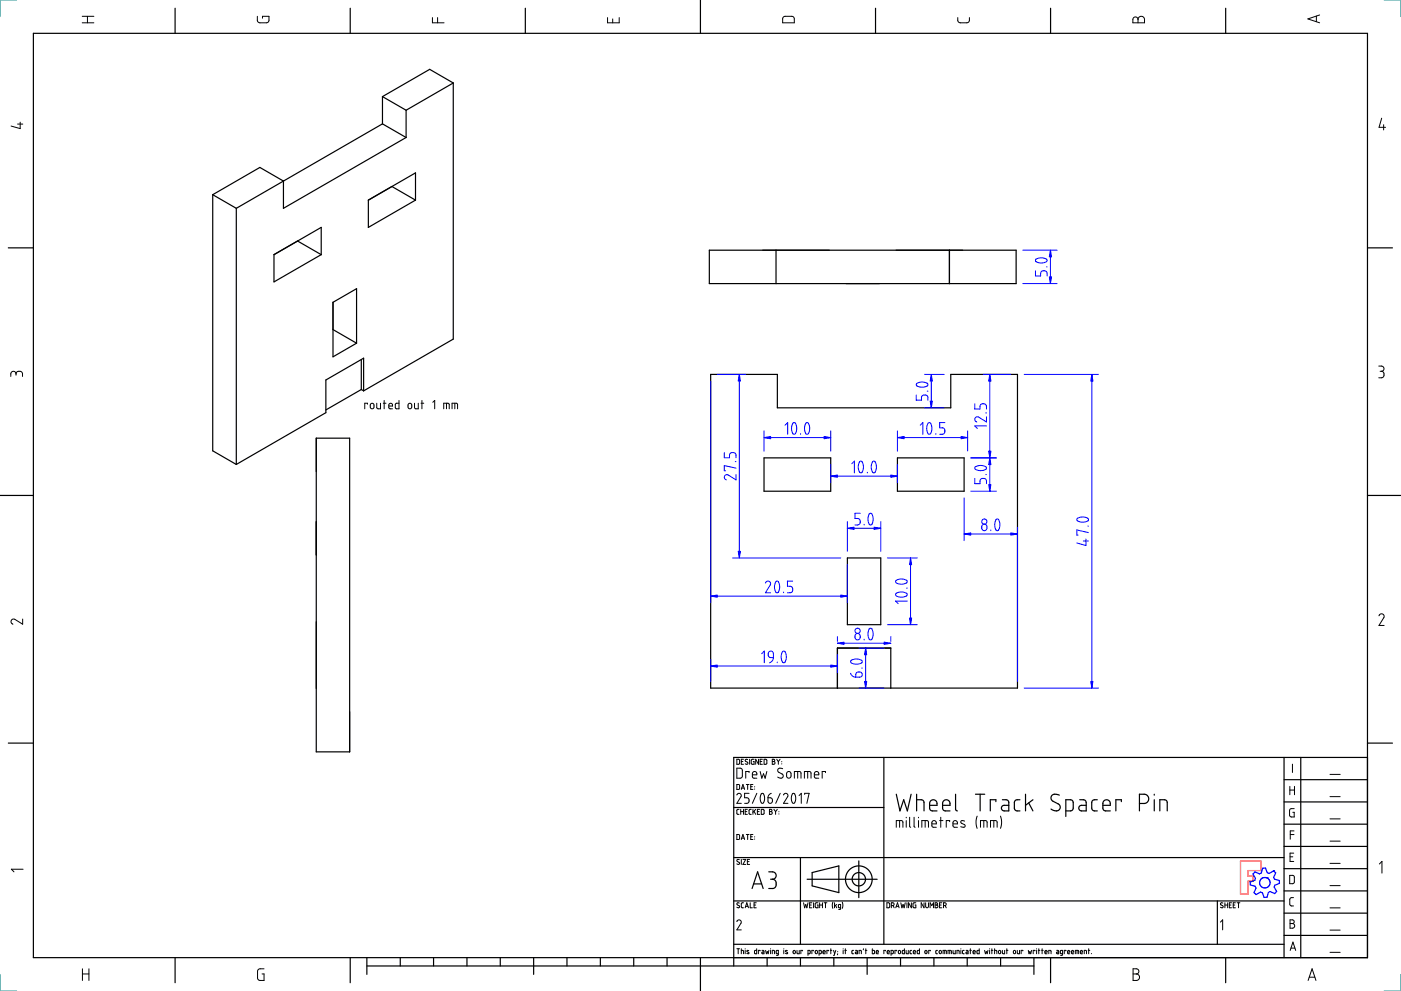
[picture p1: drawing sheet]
<svg xmlns="http://www.w3.org/2000/svg" width="420mm" height="297mm" viewBox="0 0 420 297" stroke-linecap="round" stroke-linejoin="round" font-family="sans-serif">
<g fill="none" stroke="#000" stroke-width=".36">
<path d="M210.1 0v10M10 10h400.1v277h-400.1zM52.5 2.5v7.5M105 2.5v7.5M157.5 2.5v7.5M262.6 2.5v7.5M315.1 2.5v7.5M367.6 2.5v7.5M2.5 74.3h7.5M410.1 74.3h7.5M0 148.5h10M410.1 148.5h10"/>
<path d="M2.5 222.7h7.5M265.1 227v56M385.1 233.7h25M385.1 227v60M390.1 227v60M410.1 222.7h7.5M410.1 227h-190.1v62.5M220 257h165.1M220 242h45.1M240.1 257v26M257.6 258v11M385.1 253.7h25"/>
<path d="M385.1 247h25M385.1 240.4h25M220 270h165.1M242.1 263.5h21M243.6 261.5l8-2v8l-8-2zM365.1 270v13M385.1 273.7h25M385.1 267h25M385.1 260.4h25M52.5 287v7.6M105 287v7.6M110 289.5h200.1"/>
<path d="M110 287v5.1M120 287v2.5M130 287v2.5M140 287v2.5M150 287v2.5M160 287v5.1M170 287v2.5M180 287v2.5M190.1 287v2.5M200 287v2.5M210.1 287v10.1M220 283h165.1"/>
<path d="M230.1 287v2.5M240.1 287v2.5M250.1 287v2.5M260.1 287v5.1M270.1 287v2.5M280.1 287v2.5M290.1 287v2.5M300.1 287v2.5M310.1 287v5.1M315.1 287v7.6M367.6 287v7.6M385.1 280.4h25"/>
</g>
<path d="M372 258.1h6.1v2.8h-3.9v1.7h1.6v1.5h-1.6v4h-2.2z" fill="none" stroke="#f00" stroke-width=".36"/>
<circle cx="372" cy="258.1" r=".18" fill="#f00"/>
<path d="M376.4 261.3l1.3 .6 .6-.2 .4-1.5h.8l.6 1.4 .5 .2 1.3-.8 .7 .6-.6 1.4 .2 .5 1.5 .4v.9l-1.4 .5-.2 .6 .8 1.3-.6 .6-1.4-.6-.5 .3-.4 1.4-.9 .1-.5-1.4-.6-.2-1.3 .7-.6-.6 .6-1.3-.3-.6-1.4-.3-.1-.9 1.4-.6 .2-.5-.7-1.3z" fill="none" stroke="#00f" stroke-width=".36"/>
<circle cx="381.9" cy="261" r=".18" fill="#00f"/>
<circle cx="379.3" cy="264.6" r="1.57" fill="none" stroke="#00f" stroke-width=".36"/>
<circle cx="380" cy="263.2" r=".18" fill="#00f"/>
<g fill="none" stroke="#000" stroke-width=".36">
<path d="M114.7 29v8.1M114.7 37.1l-29.7 17.2M114.7 29l7.1 4M114.7 37.1l7.1 4.1M121.8 33v8.2M135.9 24.9v76.7l-26.8 15.6M135.9 24.9l-7-4.1-14.2 8.2M135.9 24.9l-14.1 8.1M63.8 58.4l7.1 4M63.8 58.4v76.7l7.1 4.1M85 54.3l-7.1-4.1-14.1 8.2M85 54.3l-14.1 8.1"/>
<path d="M110.5 60l7-4.1 7.1 4.1M110.5 60l14.1-8.2v8.2M110.5 60v8.2l14.1-8.2M121.8 41.2l-36.8 21.2v-8.1M70.9 62.4v76.8M82.2 76.3l7-4.1 7.1 4.1M82.2 76.3l14.1-8.1v8.1M82.2 76.3v8.2l14.1-8.2M212.7 75h92v10h-92zM232.7 75v10M284.7 75v10M99.9 90.6l7-4.1v16.4l-7 4.1z"/>
<path d="M99.9 98.8l7 4.1M108.4 116.8l.7 .4M108.4 116.8l-10.7 6.1M108.4 107.8v9M109.1 117.2v-9.8l-11.4 6.5v9.8l-26.8 15.5M213.1 112.2h20v10h52v-10h20v94h-92zM94.8 131.3h10.1v94.1h-10.1zM229.1 137.2h20v10h-20zM269.1 137.2h20v10h-20zM254.1 167.2h10v20h-10zM251.1 206.2v-12h16v12M268.8 238.1l1.1 5 1.1-3.4 1.1 3.4 1.1-5"/>
<path d="M274.9 239.7h1.6l.5 .4 .1 3M274.9 238.1v5M286.6 238.1v4.5l.5 .5M292.5 238.1h2.8M293.9 238.1v5M300.6 239.7h1.3l.6 .5v2.9h-1.4l-.6-.3-.2-.6 .4-.7 1.8-.1M305.9 239.7l-1.2 .1-.5 .7 .1 2.1 .5 .4 1.1 .1M307.6 238.1v5M309.8 239.7l-2.2 1.7M317.7 238.3l-1.7-.2-.6 .4-.2 .8 .4 .8 2.1 1.1 .3 .6-.2 .7-.9 .6-.8-.1-.9-.5M323.8 239.7l1.4 .1 .6 .8v2.5l-2-.2-.3-.8 .4-.6 1.9-.1M329.1 239.7l-1.2 .1-.5 .7 .1 2.1 .5 .4 1.1 .1"/>
<path d="M346.2 238.1v.2M346.2 239.7v3.4M278.8 241.4h2.2v-.9l-.4-.6-.8-.2-.8 .4-.2 .6v1.6l.5 .7 1.7 .1M282.7 241.4h2.2v-.9l-.4-.5-.8-.3-.8 .4-.2 .6v1.6l.6 .7 1.6 .1M298.7 240.3v-.6h-1.7v3.4M308.5 240.7l1.3 2.4M319.6 243.1l1.6-.1 .6-.4 .1-2.1-.5-.7-1.8-.1v5M330.8 241.4h2.2l-.1-.9-.3-.5-.8-.3-.8 .4-.2 .6v1.6l.6 .7 1.6 .1M336.3 240.3v-.6h-1.7v3.4M341.7 240.8h1.5l.8-.3 .5-1-.3-1-.9-.4h-1.6v5M347.8 243.1v-3.4h1.6l.5 .4 .2 3M225.6 266.3l1.6-5 1.7 5"/>
<path d="M226 264.9h2.4M230.5 261.3l1.5 .1 .7 .6 .1 .6-.3 .6-.9 .3M231.1 263.5h.5M231.6 263.5l1 .6 .1 1.5-.8 .7h-1.4"/>
<circle cx="257.6" cy="263.5" r="4"/>
<circle cx="257.6" cy="263.5" r="2"/>
</g>
<path d="M5 0h-5v5M415.1 0h5v5M0 292.1v5h5M420.1 292.1v5h-5" fill="none" stroke="#007f7f" stroke-width=".3"/>
<g fill="none" stroke="#000" stroke-width=".3">
<path d="M24.7 6.8h3.5M24.7 4.9h3.5M26.2 4.9v1.9M77.2 4.9v1.4l.5 .5h2.2l.7-.5 .1-1.4h-2v.6M129.7 5.3v1.5h3.5M131.2 5.3v1.5M182.2 5.3v1.5h3.5v-1.5M183.7 5.7v1.1M234.9 5.2l.5-.3h2.3l.5 .6v1.3h-3.5zM287.2 5.3l.1 1 .7 .5 2.3-.1 .4-.4v-1M339.9 5.4l.4-.3h.5l.5 .8 .4-.8 .9-.1 .6 .6v1.2h-3.5zM341.3 5.9v.9"/>
<path d="M394.8 4.8v1.7M395.8 4.5l-3.6 1.2 3.6 1.1M5.3 37.2h1.5M6.1 36.6v1.9l-2.8-.7M414.4 35.4l-.8 2.8h1.9M415 37.4v1.5M4.8 112.1l-.3-.7h-.8l-.4 .4-.1 1M4.8 112.1l.4-.7 1-.1 .5 .5 .1 1M4.8 112.1v.4M413.5 109.7h1l.5 .4-.1 .9-.6 .3M413.9 111.3h.4M414.3 111.3l.7 .4v1.1l-.5 .4h-1"/>
<path d="M110.2 121.2v-.3h-.8v1.6M111.1 121.1l.5-.2 .5 .2 .1 .9-.3 .4-.5 .1-.3-.3zM113 120.9v1.3l.3 .3h.8v-1.6M114.9 120.9h.9M115.2 120v2.5M116.6 121.7h1.1l-.2-.7-.4-.1-.3 .1-.2 1.2 .3 .3h.8M119.7 120v2.5l-1-.1-.1-1.4 1.1-.1M122.5 121.1l.6-.2 .3 .3v1l-.3 .3h-.4l-.3-.3zM124.3 120.9v1.3l.3 .3h.8v-1.6M126.3 120.9h.8M126.5 120v2.5M129.8 120.6l.6-.6v2.5"/>
<path d="M133.1 122.5v-1.6l1.5 .1 .1 1.5M133.9 120.9v1.6M135.6 122.5v-1.6l1.5 .1 .1 1.5M136.4 120.9v1.6M6.8 185.5v1.6l-2.5-1.5h-.6l-.4 .9 .6 .6M413.6 184.6l.6-.6 .8 .3 .1 .7-1.5 2.5h1.5M221 227.6h.5l.3 .2v1l-.2 .3h-.6zM221 235.1h.6l.2 .3v.9l-.2 .3h-.6zM221 230.3h1.2l.4 .4v2l-.4 .5-1.2 .1zM221 238.3l.6-.5 .7 .4-.1 .6-1.2 2h1.3M222.3 228.3h.5M222.3 236.6l.5-1.5 .5 1.5"/>
<path d="M222.4 236.2h.8M223 227.6h-.7v1.5h.7M223.8 235.1h.8M224.2 227.7l-.5-.1-.2 .4 .8 .6v.3l-.4 .2-.4-.2M224.2 235.1v1.5M224.6 237.8h-1.3v1.3l.9 .1 .4 .5-.2 .9-1.1 .2M224.6 231.6v-.4h-1v2.1M224.8 227.6v1.5M225.1 235.8h.5M225.6 232.2h1.4l-.3-.8-.5-.2-.4 .3-.2 1.3 .4 .4 1 .1M225.8 235.1h-.7v1.5h.7M226.1 227.6l-.8 .2 .1 1.2 .7 .1v-.8h-.2"/>
<path d="M226.3 235.8v.1M226.3 236.5v.1M227 237.8l-1.4 3M227.5 227.6v1.5l-.9-1.5v1.5M228 228.3h.5M228 231.2l.5 2.1 .5-1.4 .5 1.4 .5-2.1M228.3 238l.6-.1 .4 .9-.1 1.3-.5 .7-.4-.1-.3-1.1zM228.6 227.6h-.6v1.5h.6M229.2 227.6l.8 .2v1l-.3 .3h-.5zM230.3 239.1h.8l.5 .4v.7l-.2 .5-.5 .1-.5-.3zM231.3 237.8l-.7 .5-.3 .8M231.6 227.6l.7 .2v.3l-.3 .2 .4 .2-.2 .5-.6 .1z"/>
<path d="M231.6 228.3h.4M232.9 227.6l.5 .7M233.4 228.3v.8M233.9 227.6l-.5 .7M234 237.8l-1.4 3M234.4 228.3h.1M234.4 228.9v.1M234.7 230.4l-1-.1-.4 .3-.1 .5 .2 .3 1.3 .7 .1 .8-.6 .4-1-.4M235 238.3l.6-.5 .7 .4-.1 .6-1.2 2h1.3M236 231.5l.6-.3 .6 .4v1.1l-.4 .5h-.5l-.4-.4zM237.7 237.9h.6l.3 .9-.1 1.3-.4 .7-.5-.2-.3-1zM238.2 233.3v-2.1l1.9 .2 .1 1.9"/>
<path d="M239.2 231.2v2.1M239.6 238.5l.7-.7v3M241.2 233.3v-2.1l1.9 .2 .1 1.9M241.3 238.1v-.3h1.4l-.7 3M242.2 231.2v2.1M244.2 232.2h1.4l-.3-.8-.5-.2-.4 .3-.2 1.3 .4 .4 1 .1M247.6 231.6v-.4h-1v2.1M386.8 235.7v2.5M386.8 236.8h1.4M387.6 229v2.5M388.2 235.7v2.5M398.9 232.1h3"/>
<path d="M398.9 238.8h3M221 250.1h.6l.2 .3v1l-.2 .2h-.6zM221.6 242.6l-.6 .2v1.1l.6 .2M221.7 257.7l-.5-.1-.2 .4 .7 .5 .1 .4-.3 .2-.5-.2M222.1 242.6v1.5M222.1 243.3h.9M222.3 257.6v1.5M222.3 251.6l.5-1.5 .5 1.5M222.4 251.2h.8M222.8 257.6h.8l-.8 1.5h.8M223 242.6v1.5M223.5 243.3h.5"/>
<path d="M223.8 250.1h.8M224.1 258.3h.5M224.1 242.6h-.6v1.5h.6M224.2 250.1v1.5M224.8 257.6h-.7v1.5h.7M225.1 250.8h.5M225.3 242.6h-.4l-.3 .3 .1 1 .6 .2M225.8 250.1h-.7v1.5h.7M225.8 242.6v1.5M226.1 243.2l.5 .9M226.3 250.8v.1M226.3 251.5h.1"/>
<path d="M226.6 242.6l-.8 .9M227.1 243.3h.5M227.8 242.6h-.7v1.5h.7M228.3 242.6l.8 .2 .1 1-.3 .3h-.6zM230.8 242.6l.7 .2-.3 .5 .3 .1 .1 .3-.3 .4h-.5zM230.8 243.3h.4M232.1 242.6l.5 .7M232.6 243.3v.8M233.1 242.6l-.5 .7M233.6 243.3h.1M233.6 243.9v.1M268.8 248v-2l1.9 .1 .1 1.9"/>
<path d="M269.8 246v2M271.8 245v.1M271.8 246v2M272.8 245v2.7l.3 .3M274.1 245v2.7l.3 .3M275.5 245v.1M275.5 246v2M276.5 248v-2l1.8 .1 .1 1.9M277.5 246v2M279.5 247h1.3l-.2-.9-.6-.1-.4 .2-.1 1.4 .3 .3 1 .1M281.8 246h1M282.1 245v3"/>
<path d="M284.8 246.3v-.3h-1v2M285.8 247h1.3l-.2-.9-.5-.1-.5 .3-.1 1.2 .4 .4 .9 .1M289.3 246.1l-.8-.1-.4 .4 1.2 .8 .1 .6-.3 .2-1-.2M293.1 244.6l-.4 1.5 .4 2.2M294 248v-2l1.9 .1 .1 1.9M295 246v2M297.1 248v-2l1.8 .1 .1 1.9M298 246v2M300 244.6l.4 1.5-.4 2.2M386.9 256.8h.8M386.9 250.1h1.2M388 255.7h-1.1v2.5h1.1"/>
<path d="M388.1 249h-1.2v2.5M388.1 242.4h-.9l-.4 .4-.1 1.6 .3 .4 1.1 .1v-1.4h-.4M398.9 245.4h3M398.9 252.1h3M398.9 258.8h3M413.7 259l.7-.8v3.5M6.9 260.5h-3.5l.8 .8M221 276.2l.2-.4 .5-.1 .4 .2 .2 .5-1.3 2.3h1.3M221.7 270.7l-.5-.1-.2 .4 .7 .5 .1 .4-.4 .2-.4-.2M223 270.6l-.7 .2 .1 1.2 .6 .1M223.5 272.1l.5-1.5 .5 1.5M223.6 271.7h.7"/>
<path d="M225 270.6v1.5h.6M226.1 271.3h.5M226.8 270.6h-.7v1.5h.7M241 270.6l.3 1.5 .3-1 .4 1 .3-1.5M242.8 271.3h.5M243.5 270.6h-.7v1.5h.7M244 270.6v1.5M245.3 270.6h-.6l-.2 .3 .2 1.2h.6v-.8h-.2M245.8 271.3h.9M245.8 270.6v1.5M246.7 270.6v1.5M247.1 270.6h.9"/>
<path d="M247.6 270.6v1.5M249.8 270.4l-.2 .8 .2 1.1M250.3 270.6v1.5M250.6 271.4l.3 .7M250.9 271.1l-.6 .5M252.1 272.1l-.6-.1v-.9h.6v1.3l-.6 .2M252.6 270.4l.2 .7-.2 1.2M266 270.6l.8 .2v1l-.2 .3h-.6zM267.3 271.4l.7-.1v-.6l-.7-.1v1.5M267.8 271.4l.4 .7M268.6 272.1l.6-1.5 .4 1.5M268.8 271.7h.7"/>
<path d="M270.2 270.6l.3 1.5 .3-1 .3 1 .4-1.5M272 270.6v1.5M273.3 270.6v1.5l-.8-1.5v1.5M274.7 270.6h-.7l-.2 .2 .1 1.2 .8 .1v-.8h-.3M277.1 270.6v1.5l-.8-1.5v1.5M277.6 270.6v1.2l.4 .3 .4-.3v-1.2M278.9 272.1v-1.5l.5 .8 .6-.8v1.5M280.4 270.6l.8 .2-.3 .5 .4 .3-.2 .5h-.7zM280.4 271.3h.5M281.8 271.3h.5M282.4 270.6h-.6v1.5h.6M283 271.4l.6-.1 .1-.5-.7-.2v1.5"/>
<path d="M283.4 271.4l.4 .7M366 276.4l.7-.7v3M366.8 270.7l-.6-.1-.2 .4 .8 .5v.4l-.4 .2-.4-.2M367.3 270.6v1.5M367.3 271.3h.9M368.2 270.6v1.5M368.7 271.3h.5M369.3 270.6h-.6v1.5h.6M369.8 271.3h.5M370.5 270.6h-.7v1.5h.7M371 270.6h.8M371.4 270.6v1.5"/>
<path d="M386.8 262.4h1l.4 .4v1.6l-.4 .5h-1zM386.9 275.7h.9l.3 .4-.1 .5-.4 .2 .7 .5-.1 .6-.4 .3h-.9zM386.9 276.8h.7M387.9 269l-.8 .1-.3 .5 .1 1.7 1 .2M398.9 272.1h3M398.9 265.5h3M398.9 278.8h3M24.7 291.9h2M24.7 290.4v3.5M26.7 290.4v3.5M79.2 290.4h-1.5l-.4 .5-.1 2.3 .5 .6 1.5 .1v-2h-.6M221 284.4h.8"/>
<path d="M221.4 284.4v1.5M222.3 284.9l.6 .1 .1 .9M222.3 284.4v1.5M223.5 284.4v.1M223.5 284.9v1M224.6 284.9h-.5l-.1 .2 .6 .5v.2h-.6M226.9 284.4v1.5l-.5-.1-.1-.8 .6-.1M227.9 285v-.1h-.5v1M228.5 284.9l.6 .2v.8l-.6-.1 .1-.4h.5M229.6 284.9l.2 1 .3-.7 .3 .7 .2-1M231.1 284.4v.1M231.1 284.9v1"/>
<path d="M231.6 285.9v-1l.6 .1 .1 .9M233.4 285.9l-.6-.2 .1-.8h.5v1.4l-.5 .1M235.1 284.4v.1M235.1 284.9v1M236.1 284.9h-.2a.24 .24 0 0 0-.3 0 .24 .24 0 0 0 .1 .4l.5 .2a.34 .34 0 0 1-.2 .4 .34 .34 0 0 1-.4-.1M237.9 285l.3-.1 .3 .1-.1 .8-.5-.1zM239 284.9v.8l.2 .2h.5v-1M240.7 285v-.1h-.5v1M242.3 285.9l.6-.1v-.9h-.6v1.5M244 285v-.1h-.5v1M244.5 285l.3-.1 .3 .1-.1 .8-.5-.1zM245.6 285.9l.7-.1-.1-.9h-.6v1.5"/>
<path d="M246.8 285.4h.7l-.1-.4h-.5l-.1 .6 .2 .3h.5M248.5 285v-.1h-.5v1M249 284.9h.5M249.2 284.4v1.5M250 284.9l.3 1M250.7 284.9l-.6 1.5h-.1M251.2 285.9l-.1 .3M251.2 285.2v.1M252.9 284.4v.1M252.9 284.9v1M253.4 284.9h.5M253.5 284.4v1.5"/>
<path d="M256 284.9l-.5 .2v.6l.5 .2M256.6 284.9l.6 .2v.8l-.6-.1v-.4h.6M257.6 285.9v-1l.7 .1v.9M259 284.4l-.1 .3M259.5 284.9h.5M259.7 284.4v1.5M261.6 284.4v1.5l.5-.1 .1-.8-.6-.1M262.8 285.4h.6v-.4h-.6v.7l.6 .2M265.6 285v-.1h-.5v1M266.1 285.4h.6l-.1-.5-.5 .1v.7l.6 .2M267.2 285.9l.6-.1v-.9h-.6v1.5M268.9 285v-.1h-.5v1"/>
<path d="M269.5 285l.2-.1 .4 .2-.2 .8-.5-.3zM271.2 284.4v1.5l-.5-.1-.1-.9h.6M271.7 284.9v.8l.3 .2h.4v-1M273.4 284.9l-.5 .2v.6l.5 .2M273.9 285.4h.7l-.2-.5-.4 .1-.1 .7 .7 .2M275.7 284.4v1.5l-.6-.1v-.9h.6M277.4 285l.3-.1 .3 .2-.2 .8-.4-.3zM279 285v-.1h-.5v1M281.2 284.9l-.6 .2 .1 .6 .5 .2M281.7 285l.3-.1 .3 .1-.1 .8-.5-.1zM282.8 285.9v-1h.9l.1 1M283.3 284.9v1"/>
<path d="M284.3 285.9v-1h.9l.1 1M284.8 284.9v1M285.8 284.9v.8l.3 .2h.4v-1M287 285.9v-1l.6 .1 .1 .9M288.2 284.4v.1M288.2 284.9v1M289.2 284.9l-.6 .2 .1 .7 .5 .1M289.7 284.9l.6 .2v.8l-.5-.1-.1-.3 .6-.1M290.8 284.9h.5M291 284.4v1.5M291.8 285.4h.7l-.1-.5h-.5l-.1 .8 .7 .2M293.7 284.4v1.5h-.6v-1h.6"/>
<path d="M295.3 284.9l.2 1 .3-.7 .2 .7 .3-1M296.8 284.4v.1M296.8 284.9v1M297.3 284.9h.5M297.5 284.4v1.5M298.3 284.9l.6 .1 .1 .9M298.3 284.4v1.5M299.5 285l.3-.1 .3 .1-.1 .8-.5-.1zM300.6 284.9v.8l.3 .2h.4v-1M301.8 284.9h.5M301.9 284.4v1.5M304 284.9h.3l.3 .2-.2 .8-.5-.3z"/>
<path d="M305.1 284.9v.8l.2 .2h.5v-1M306.7 285v-.1h-.5v1M308.4 284.9l.2 1 .3-.7 .2 .7 .3-1M310.4 285v-.1h-.5v1M310.9 284.4v.1M310.9 284.9v1M311.4 284.9h.5M311.5 284.4v1.5M312.4 284.9h.5M312.5 284.4v1.5M313.4 285.4h.6l-.1-.5h-.4l-.1 .8 .6 .2M314.5 285.9v-1h.6l.1 1"/>
<path d="M316.9 284.9l.6 .2v.8l-.6-.1v-.4h.6M318.7 285.9l-.7-.2 .1-.8h.6v1.3l-.6 .2M319.7 285v-.1h-.5v1M320.2 285.4h.6l-.1-.4-.4-.1-.1 .8 .6 .2M321.3 285.4h.7l-.1-.5h-.5l-.1 .8 .7 .2M322.5 285.9v-1l1 .1v.9M323 284.9v1M324 285.4h.7l-.2-.5h-.4l-.1 .8 .7 .2M325.2 285.9v-1l.6 .1v.9M326.3 284.9h.5M326.5 284.4v1.5M327.3 285.8v.1"/>
<path d="M339.8 290.4h1.3l.4 .5-.1 .7-.6 .3 .6 .2 .3 .6-.1 .7-.5 .4-1.3 .1zM339.8 291.9h1M386.9 284.9l.9-2.5 .8 2.5M387.2 284.2h1.1M392.3 293.9l1.2-3.5 1.2 3.5M392.6 292.9h1.7M398.9 285.5h3"/>
</g>
<g fill="none" stroke="#00f" stroke-width=".3">
<path d="M306.7 75h10.3M310.7 77.7l.9-.4h1.2l1 .4 .2 .4-.7 .6-1.5 .1-1.1-.4-.2-.3zM313.8 80h.2M315 75v10M306.7 85h10.3M310.5 81.2v1.5h1.6v-1.1l.6-.4h.7l.4 .2 .2 1.3M213.1 114.2v66.5M215.1 112.2h8.6M221.7 112.2v55M274.8 118.4v1.6h1.6v-1.1l.5-.5h.8l.4 .3 .2 1.3M274.9 115l.9-.4 1.2-.1 1.1 .4 .2 .5-.8 .5-1.4 .1-1.1-.3zM277.3 112.2h5.8"/>
<path d="M278.1 117.2h.2M279.3 112.2v10M294.8 112.2h8.3M296.8 112.2v35M307.1 112.2h22.3M327.4 112.2v94M217.2 135.7v1.5h1.6v-1.1l.6-.4 1.1 .1 .2 .5v.9M220.5 138.4h.2M229.1 131.2h20M229.1 129.2v6M235.4 127.4l.8-.7v3.5M237.8 126.8h.7l.4 1.3-.1 1.4-.6 .7-.4-.2-.4-1.3v-.9z"/>
<path d="M240.1 130v.2M241.7 126.9l.7-.1 .4 1.2-.1 1.4-.3 .6-.3 .2-.5-.2-.3-1.1v-1.2zM249.1 129.2v6M249.1 139.2v5.5M255.4 139l.8-.8v3.5M257.8 138.3l.4-.1 .4 .2 .3 1.3-.1 1.4-.6 .6-.4-.2-.4-1.1 .1-1.1zM261.7 138.3l.7 .1 .4 1.3-.1 1.3-.3 .5-.3 .2-.4-.2-.4-1.2 .1-1.1zM269.1 131.2h21.1M269.1 129.2v6M269.1 139.2v5.5M276 127.4l.8-.7v3.5M277.3 122.2h5.8"/>
<path d="M278.3 126.8h.7l.4 1.1-.1 1.5-.2 .6-.3 .2-.5-.2-.3-1v-1.3zM280.6 130v.2M283.4 126.7h-1.6v1.5l1.1 .1 .5 .6-.3 1.1-1.3 .2M290.2 129.2v6M291.1 137.2h7.7M292.3 121v1.6h1.6v-1.1l.7-.5 1.1 .3 .1 1.3M292.5 140l.9-.4 1.1-.1 1.2 .4 .1 .4-.1 .4-.6 .2-1.4 .2-1.2-.4zM295.6 123.8h.2M295.8 124.9v1.6l-2.3-1.5h-.7l-.3 .2-.2 .6 .6 .7M295.8 127.7h-3.5l.8 .7M220.7 142.3v1.5l-2.3-1.5h-.7l-.3 .3-.2 .5 .6 .7M220.7 140.3l-3.5-.7v1.5h.4"/>
<path d="M249.1 142.7h20M254.1 156.4v8.8M254.1 158.3h10M258 153.8h-1.6v1.6h1.1l.5 .8-.3 1-1.3 .2M259.1 157.2v.2M260.1 141.5v.2M260.8 154h.7l.4 1.3-.2 1.4-.6 .7-.4-.2-.4-1.3v-.9zM264.1 156.4v8.8M289.1 149.2v12.9M291.1 147.2h7.7M292.3 143.4v1.6h1.6v-1.1l.7-.5h.6l.5 .3 .1 1.3M294.6 157.4l.7-.3 .5 .3 .2 1-.3 .5-.6 .2-.5-.4-.2-1z"/>
<path d="M295.6 142.2h.2M297.1 158.9v.2M298.8 155.7l.3-.1 .4 .1 .3 1.2-.1 1.4-.2 .6-.4 .2-.4-.2-.4-1.2 .1-1zM305.1 158.1v46.2M323.1 155.3l1-.3h1l1.1 .3 .2 .6-.8 .5-1.4 .1-1.1-.4-.2-.4zM326.2 157.7h.2M326.4 159.6l-3.5-.7v1.5h.4M213.1 178.7h41M219.7 167.2h32.4M229.6 174.8l.6-.6 .5 .1 .3 .3 .1 .6-1.5 2.5h1.5M232.7 174.3h.7l.4 1.2-.1 1.4-.5 .8-.5-.2-.4-1v-1.2zM235 177.5v.2"/>
<path d="M237.7 174.2h-1.5v1.5l1 .1 .5 .7-.3 1-1.2 .2M254.1 169.2v11.5M266.1 167.2h9M268.7 177.9l.8-.4h1.3l1.1 .3 .2 .5-.9 .6-1.4 .1-1-.4-.2-.3zM268.7 174l1-.4h1.2l1 .3 .2 .5-.9 .6-1.4 .1-1.1-.5zM271.9 176.3h.2M273.1 167.2v20M289.1 160.1h16M324.9 162.2h1.5M325.7 161.6v1.9l-2.8-.7M213.1 197.7v6.6M213.1 199.6h38"/>
<path d="M228.4 195.9l.8-.7v3.4M230.6 195.4l.7-.2 .5 .3 .1 1.6h-.8l-.6-.3-.1-1zM231.9 197.1l-.3 1-.8 .5M233.1 198.5v.1M234.7 195.3l.2-.1 .5 .1 .4 1.1-.1 1.4-.6 .8-.4-.1-.4-1.1v-1.1zM251.1 190.8v1.5M251.1 196.3v5.4M251.1 192.8h16M255.2 198l1.1-.4 1-.1 1.1 .4 .2 .5-.9 .6-1.4 .1-1.1-.4zM256.6 190.1l.7-.2 .5 .3 .2 .8-.3 .6-.5 .2-.7-.3-.1-1zM257.6 194.2h7.5M259.1 191.6v.2"/>
<path d="M259.6 194.2v12M260.7 188.5l.3-.2 .5 .2 .4 1.2-.2 1.5-.2 .4-.4 .2-.5-.4-.3-1.1zM266.1 187.2h9M267.1 190.8v1.5M272.1 180.2h-3.5l.8 .7M255.1 201.8l.5 .8 1 .4M256.9 201.7l.4-.3 .8 .1 .5 .5-.1 .6-.6 .4h-1.3zM257.6 206.2h7.5M258.4 200.3h.2M307.1 206.2h22.3"/>
<circle cx="295.2" cy="156.3" r=".78"/>
<circle cx="257.2" cy="189.1" r=".78"/>
</g>
<g fill="#00f" stroke="#00f" stroke-width=".3">
<path d="M315 75l.4 2h-.7z"/>
<path d="M314.7 83h.7l-.4 2z"/>
<path d="M327.4 112.2l.4 2h-.7z"/>
<path d="M327.1 204.3h.7l-.4 1.9z"/>
<path d="M279.3 112.2l.3 2h-.6z"/>
<path d="M279 120.2h.6l-.3 2z"/>
<path d="M296.8 137.2l.4 2h-.7z"/>
<path d="M296.5 145.2h.7l-.4 2z"/>
<path d="M273.1 167.2l.3 2h-.6z"/>
<path d="M272.8 185.3h.6l-.3 1.9z"/>
<path d="M259.6 194.2l.3 2.1h-.6z"/>
<path d="M259.3 204.3h.6l-.3 1.9z"/>
<path d="M221.4 165.2h.7l-.4 2z"/>
<path d="M221.7 112.2l.4 2h-.7z"/>
<path d="M296.5 135.2h.7l-.4 2z"/>
<path d="M296.8 112.2l.4 2h-.7z"/>
<path d="M229.1 131.2l2-.4v.7z"/>
<path d="M247.1 130.8l2 .4-2 .3z"/>
<path d="M269.1 131.2l2-.4v.7z"/>
<path d="M288.2 130.8l2 .4-2 .3z"/>
<path d="M249.1 142.7l2-.3v.7z"/>
<path d="M267.1 142.4l2 .3-2 .4z"/>
<path d="M252.1 178.4l2 .3-2 .3z"/>
<path d="M213.1 178.7l2-.3v.6z"/>
<path d="M249.1 199.3l2 .3-2 .4z"/>
<path d="M213.1 199.6l2-.3v.7z"/>
<path d="M254.1 158.3l2-.3v.7z"/>
<path d="M262.1 158l2 .3-2 .4z"/>
<path d="M265.1 192.5l2 .3-2 .3z"/>
<path d="M251.1 192.8l2-.3v.6z"/>
<path d="M289.1 160.1l2-.4v.7z"/>
<path d="M303.1 159.7l2 .4-2 .3z"/>
</g>
</svg>
